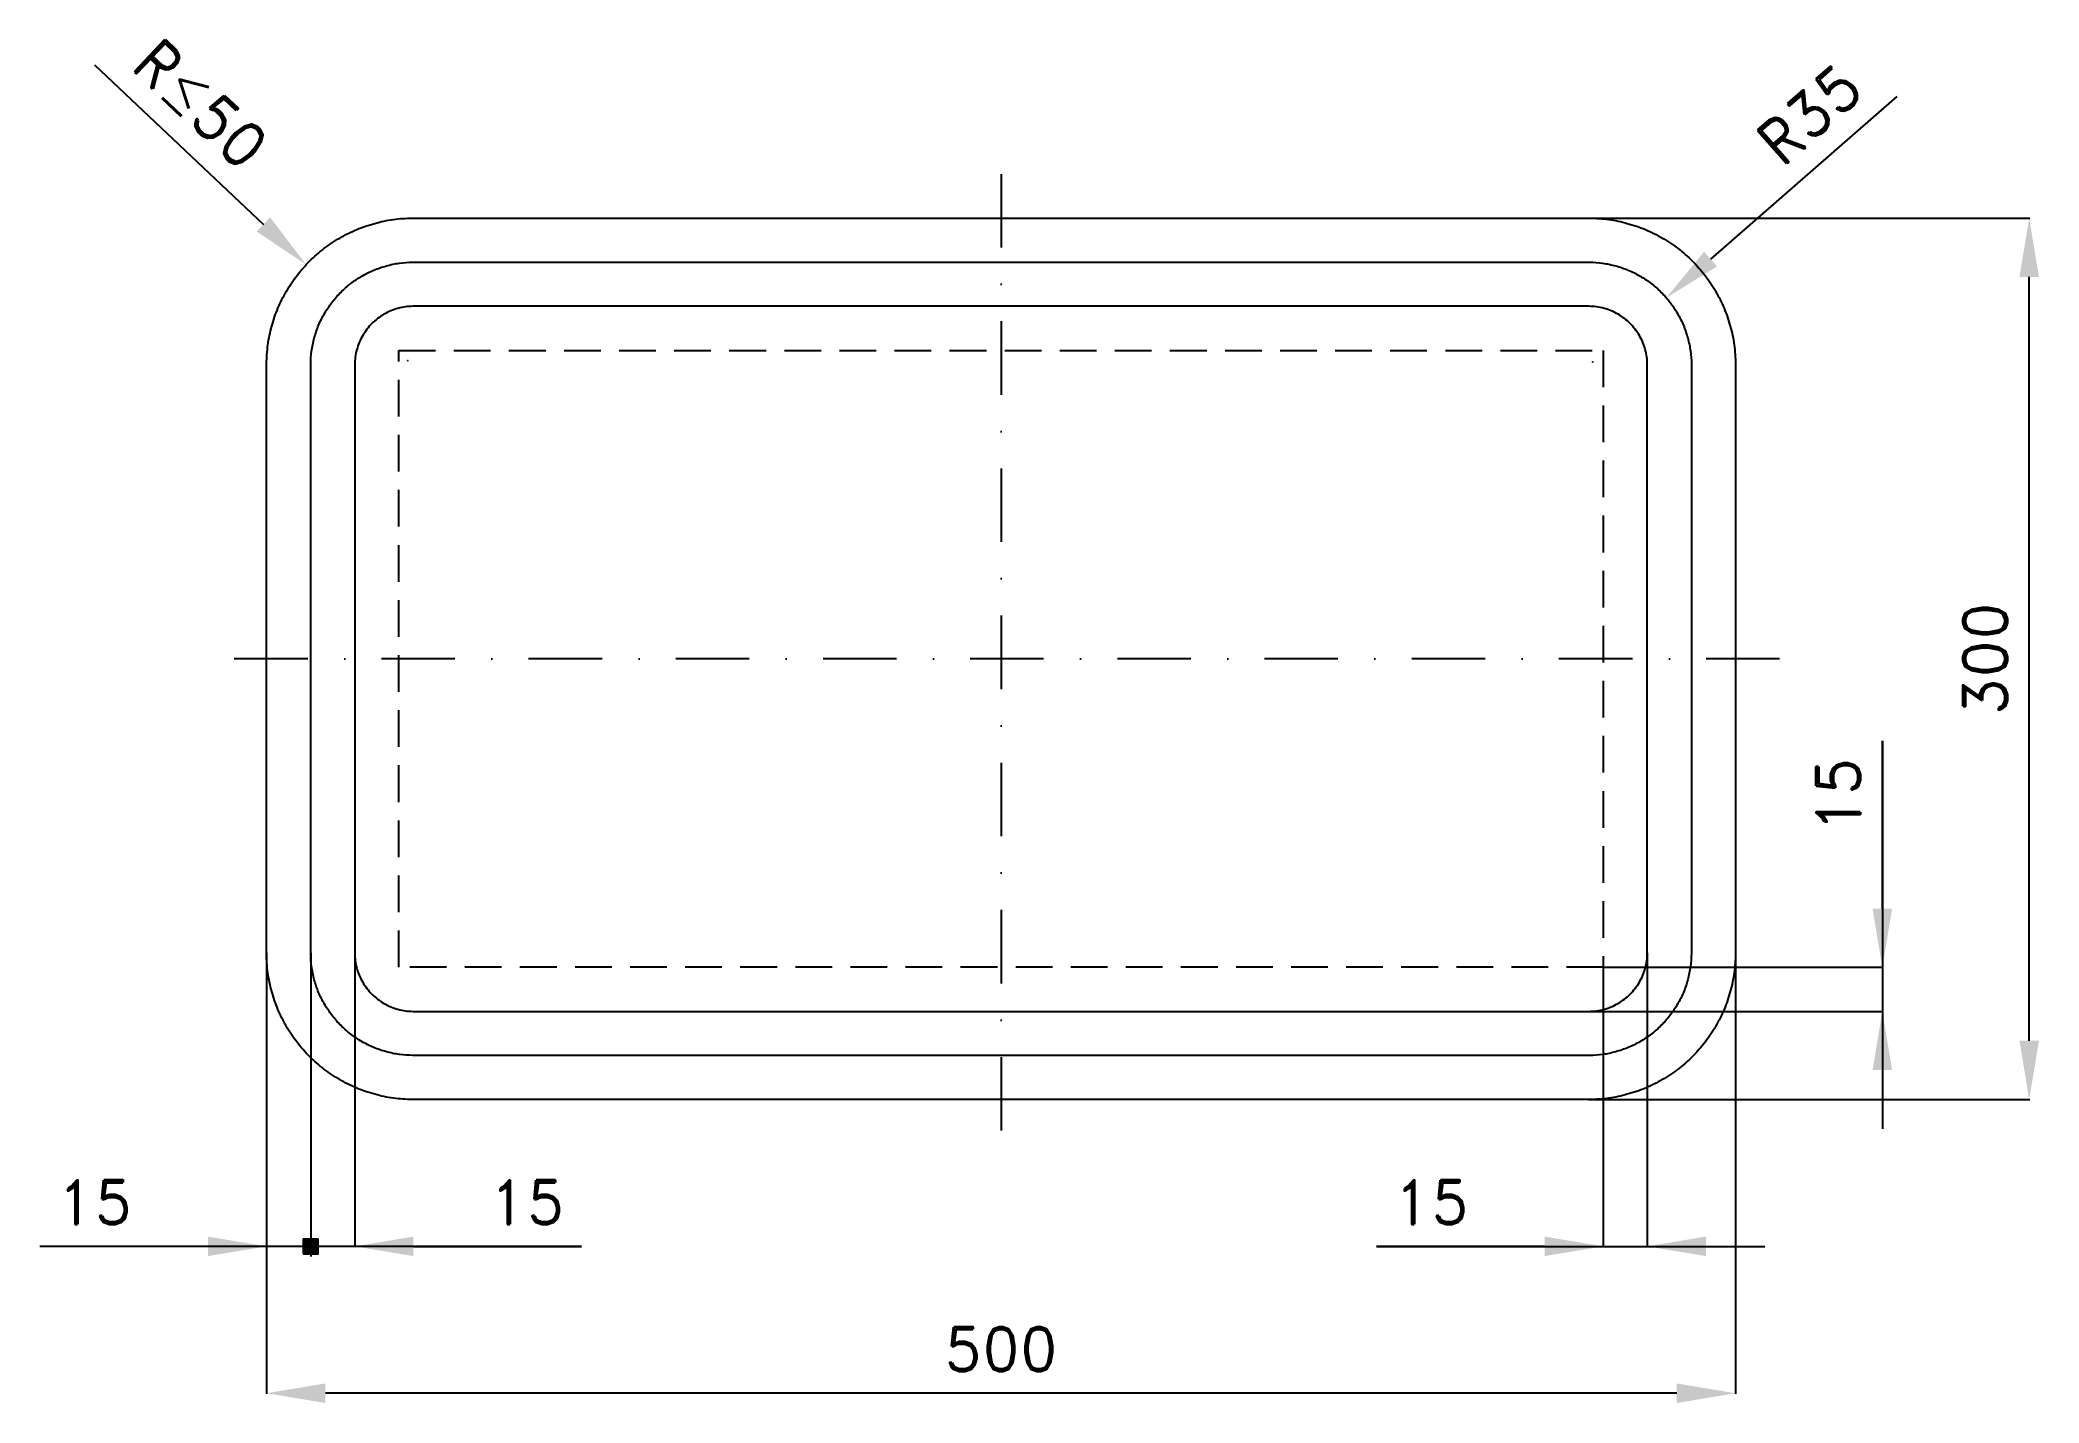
# Model space of a CAD drawing. Header units: millimetres. Extents: x -77 to 603, y -103 to 361.
import ezdxf

# ---------------------------------------------------------------- set-up
doc = ezdxf.new("R2010")
doc.units = ezdxf.units.MM
doc.header["$LTSCALE"] = 5
doc.linetypes.add('ČERCHOVANÁX2', pattern=[2, 1, -0.5, 0, -0.5])
doc.linetypes.add('ČÁRKOVANÁX2', pattern=[1.5, 1, -0.5])
doc.layers.add('Kóty', color=2, linetype='Continuous')
doc.layers.add('Značka', color=7, linetype='Continuous')
doc.styles.get("Standard").update_dxf_attribs({"font": 'romand.shx', "height": 15})
doc.dimstyles.get("Standard").update_dxf_attribs({"dimtxt": 15, "dimasz": 20, "dimexe": 0.18, "dimexo": 0.0625, "dimgap": 7.5, "dimtad": 1, "dimdec": 0, "dimzin": 0, "dimdsep": 46, "dimtxsty": 'Standard', "dimcen": 0.09, "dimadec": 0, "dimazin": 0, "dimtfac": 1, "dimtdec": 0, "dimtofl": 0, "dimtmove": 0, "dimatfit": 3, "dimfxl": 1, "dimtolj": 1, "dimtzin": 0, "dimarcsym": 0})

# ---------------------------------------------------------------- blocks, each defined once
blk = doc.blocks.new('*D0')
at = {"layer": 'Defpoints', "color": 0, "transparency": 16777216}
for p in [(0, 50), (500, 50), (0, -100)]:
    blk.add_point(p, dxfattribs=at)
at = {"layer": 'Kóty', "color": 0, "lineweight": -2, "transparency": 16777216}
for p, q in [((0, 49.94), (0, -100.18)), ((500, 49.94), (500, -100.18)), ((480, -100), (20, -100))]:
    blk.add_line(p, q, dxfattribs=at)
at = {"layer": 'Kóty', "color": 0, "transparency": 16777216}
for points in [[(20, -96.67), (20, -103.33), (0, -100)], [(480, -96.67), (480, -103.33), (500, -100)]]:
    blk.add_solid(points, dxfattribs=at)
at = {"layer": 'Kóty', "color": 0, "transparency": 16777216, "insert": (250, -85), "char_height": 15, "attachment_point": 5}
blk.add_mtext('\\A1;500', dxfattribs=at)
blk = doc.blocks.new('*D1')
at = {"layer": 'Defpoints', "color": 0, "transparency": 16777216}
for p in [(450, 300), (600, 300), (450, 0)]:
    blk.add_point(p, dxfattribs=at)
at = {"layer": 'Kóty', "color": 0, "lineweight": -2, "transparency": 16777216}
for p, q in [((450.06, 300), (600.18, 300)), ((600, 20), (600, 280)), ((450.06, 0), (600.18, 0))]:
    blk.add_line(p, q, dxfattribs=at)
at = {"layer": 'Kóty', "color": 0, "transparency": 16777216}
for points in [[(596.67, 280), (603.33, 280), (600, 300)], [(596.67, 20), (603.33, 20), (600, 0)]]:
    blk.add_solid(points, dxfattribs=at)
at = {"layer": 'Kóty', "color": 0, "transparency": 16777216, "insert": (585, 150), "char_height": 15, "attachment_point": 5, "rotation": 90}
blk.add_mtext('\\A1;300', dxfattribs=at)
blk = doc.blocks.new('*D2')
at = {"layer": 'Defpoints', "color": 0, "transparency": 16777216}
for p in [(476.46, 272.93), (451.45, 251.12)]:
    blk.add_point(p, dxfattribs=at)
at = {"layer": 'Kóty', "color": 0, "lineweight": -2, "transparency": 16777216}
for p, q in [((554.96, 341.4), (491.53, 286.08)), ((451.36, 251.12), (451.54, 251.12)), ((451.45, 251.03), (451.45, 251.21))]:
    blk.add_line(p, q, dxfattribs=at)
at = {"layer": 'Kóty', "color": 0, "transparency": 16777216}
blk.add_solid([(489.34, 288.59), (493.72, 283.57), (476.46, 272.93)], dxfattribs=at)
at = {"layer": 'Kóty', "color": 0, "transparency": 16777216, "insert": (525.19, 335.34), "char_height": 15, "attachment_point": 5, "rotation": 41.09482}
blk.add_mtext('\\A1;R35', dxfattribs=at)

msp = doc.modelspace()

# ---------------------------------------------------------------- hatches: boundary and pattern name
at = {"layer": 'Kóty'}
h = msp.add_hatch(color=256, dxfattribs=at)
h.dxf.hatch_style = 1
h.paths.add_polyline_path([(12.5, -52.5), (17.5, -52.5), (17.5, -47.5), (12.5, -47.5)])

# ---------------------------------------------------------------- linework, layer by layer
for p, q in [((-58.63, 352.16), (-1.08, 297.88)), ((47.96, 251.52), (48.14, 251.52)), ((48.05, 251.43), (48.05, 251.61)), ((550, 122.14), (550, -10)), ((550, 65), (550, 122.14)), ((0, 49.94), (0, -50.18)), ((15, 49.94), (15, -53.5)), ((15, 49.94), (15, -53.5)), ((15, 49.94), (15, -53.5)), ((15, 49.94), (15, -53.5)), ((30, 49.94), (30, -50.18)), ((470, 49.94), (470, -50.18)), ((455, 44.94), (455, -50.18)), ((455.06, 45), (550.18, 45)), ((450.06, 30), (550.18, 30)), ((107.14, -50), (-77.14, -50)), ((50, -50), (107.14, -50)), ((377.86, -50), (510, -50)), ((435, -50), (377.86, -50))]:
    msp.add_line(p, q, dxfattribs=at)
msp.add_lwpolyline([(12.5, -52.5), (17.5, -52.5), (17.5, -47.5), (12.5, -47.5)], close=True, dxfattribs=at)
for points in [[(1.21, 300.3), (-3.37, 295.45), (13.47, 284.15)], [(546.67, 65), (553.33, 65), (550, 45)], [(546.67, 10), (553.33, 10), (550, 30)], [(-20, -46.67), (-20, -53.33), (0, -50)], [(50, -46.67), (50, -53.33), (30, -50)], [(435, -46.67), (435, -53.33), (455, -50)], [(490, -46.67), (490, -53.33), (470, -50)]]:
    msp.add_solid(points, dxfattribs=at)
at = {"layer": 'Značka', "color": 6, "linetype": 'ČERCHOVANÁX2', "lineweight": 25, "ltscale": 5}
for p, q in [((250, 315), (250, -15)), ((515, 150), (-15, 150))]:
    msp.add_line(p, q, dxfattribs=at)
at = {"layer": 'Značka', "color": 5}
for points in [[(50, 0), (49.8, 0), (49.61, 0, -0.03218), (43.15, 0.45, -0.035443), (36.81, 1.77, -0.036267), (30.67, 3.85, -0.03442), (24.89, 6.76, -0.033722), (19.5, 10.36, -0.034085), (14.64, 14.64, -0.034209), (10.35, 19.5, -0.034229), (6.76, 24.89, -0.034044), (3.87, 30.67, -0.033412), (1.77, 36.81, -0.034127), (0.43, 43.15, -0.036745), (0, 49.61), (0, 49.8), (0, 50), (0, 250), (0, 250.2), (0, 250.39, -0.03218), (0.45, 256.85, -0.035443), (1.77, 263.19, -0.036267), (3.85, 269.33, -0.034422), (6.76, 275.11, -0.033722), (10.36, 280.5, -0.034087), (14.64, 285.35, -0.034208), (19.5, 289.65, -0.034231), (24.89, 293.24, -0.034039), (30.67, 296.13, -0.033412), (36.81, 298.23, -0.034124), (43.15, 299.57, -0.036741), (49.61, 300), (49.8, 300), (50, 300), (450, 300), (450.2, 300), (450.39, 300, -0.032179), (456.85, 299.55, -0.035442), (463.19, 298.23, -0.036264), (469.33, 296.15, -0.034416), (475.11, 293.24, -0.033719), (480.5, 289.64, -0.034088), (485.35, 285.35, -0.034205), (489.65, 280.5, -0.034231), (493.24, 275.11, -0.034041), (496.13, 269.33, -0.033413), (498.23, 263.19, -0.034124), (499.57, 256.85, -0.036741), (500, 250.39), (500, 250.2), (500, 250), (500, 50), (500, 49.8), (500, 49.61, -0.032179), (499.55, 43.15, -0.035442), (498.23, 36.81, -0.036264), (496.15, 30.67, -0.034415), (493.24, 24.89, -0.033719), (489.64, 19.5, -0.034086), (485.35, 14.64, -0.034205), (480.5, 10.35, -0.03423), (475.11, 6.76, -0.034046), (469.33, 3.87, -0.033413), (463.19, 1.77, -0.034127), (456.85, 0.43, -0.036745), (450.39, 0), (450.2, 0), (450, 0), (50, 0)], [(50, 15), (49.86, 15), (49.73, 15, -0.03218), (45.21, 15.32, -0.035443), (40.76, 16.24, -0.036267), (36.47, 17.69, -0.034421), (32.42, 19.73, -0.033721), (28.65, 22.25, -0.034085), (25.25, 25.25, -0.034209), (22.25, 28.65, -0.034229), (19.73, 32.42, -0.034044), (17.71, 36.47, -0.033412), (16.24, 40.76, -0.034127), (15.3, 45.21, -0.036745), (15, 49.73), (15, 49.86), (15, 50), (15, 250), (15, 250.14), (15, 250.27, -0.032181), (15.32, 254.79, -0.035442), (16.24, 259.24, -0.036269), (17.69, 263.53, -0.034425), (19.73, 267.58, -0.033726), (22.25, 271.35, -0.03408), (25.25, 274.75, -0.034207), (28.65, 277.75, -0.03422), (32.42, 280.26, -0.034045), (36.47, 282.29, -0.03341), (40.76, 283.76, -0.034129), (45.21, 284.7, -0.036744), (49.73, 285), (49.86, 285), (50, 285), (450, 285), (450.14, 285), (450.27, 285, -0.032179), (454.79, 284.68, -0.035441), (459.24, 283.76, -0.036271), (463.53, 282.31, -0.034422), (467.58, 280.26, -0.033719), (471.35, 277.75, -0.034074), (474.75, 274.75, -0.034205), (477.75, 271.35, -0.034219), (480.26, 267.58, -0.034043), (482.29, 263.53, -0.033408), (483.76, 259.24, -0.03413), (484.7, 254.79, -0.036744), (485, 250.27), (485, 250.14), (485, 250), (485, 50), (485, 49.86), (485, 49.73, -0.032179), (484.68, 45.21, -0.035442), (483.76, 40.76, -0.036269), (482.31, 36.47, -0.034418), (480.26, 32.42, -0.033714), (477.75, 28.65, -0.034079), (474.75, 25.25, -0.034207), (471.35, 22.25, -0.034228), (467.58, 19.73, -0.034043), (463.53, 17.71, -0.03341), (459.24, 16.24, -0.034128), (454.79, 15.3, -0.036745), (450.27, 15), (450.14, 15), (450, 15), (50, 15)], [(50, 30), (450, 30), (450.08, 30), (450.16, 30, 0.032179), (452.74, 30.18, 0.035444), (455.28, 30.71, 0.036265), (457.73, 31.54, 0.034417), (460.04, 32.71, 0.033718), (462.2, 34.14, 0.03408), (464.14, 35.86, 0.034213), (465.86, 37.8, 0.034222), (467.29, 39.95, 0.034048), (468.45, 42.27, 0.033405), (469.29, 44.72, 0.034129), (469.83, 47.26, 0.036741), (470, 49.84), (470, 49.92), (470, 50), (470, 250), (470, 250.08), (470, 250.16, 0.032179), (469.82, 252.74, 0.035443), (469.29, 255.28, 0.036259), (468.46, 257.73, 0.034409), (467.29, 260.04, 0.033719), (465.86, 262.2, 0.034073), (464.14, 264.14, 0.034214), (462.2, 265.86, 0.034226), (460.04, 267.29, 0.03405), (457.73, 268.45, 0.033407), (455.28, 269.29, 0.034128), (452.74, 269.83, 0.036741), (450.16, 270), (450.08, 270), (450, 270), (50, 270), (49.92, 270), (49.84, 270, 0.032179), (47.26, 269.82, 0.035442), (44.72, 269.29, 0.036259), (42.27, 268.46, 0.034414), (39.95, 267.29, 0.03372), (37.8, 265.86, 0.034079), (35.86, 264.14, 0.03421), (34.14, 262.2, 0.034232), (32.71, 260.04, 0.034046), (31.55, 257.73, 0.033413), (30.71, 255.28, 0.034126), (30.17, 252.74, 0.036744), (30, 250.16), (30, 250.08), (30, 250), (30, 50), (30, 49.92), (30, 49.84, 0.032179), (30.18, 47.26, 0.035443), (30.71, 44.72, 0.036265), (31.54, 42.27, 0.034421), (32.71, 39.95, 0.033719), (34.14, 37.8, 0.034086), (35.86, 35.86, 0.034208), (37.8, 34.14, 0.034229), (39.95, 32.71, 0.034044), (42.27, 31.55, 0.033412), (44.72, 30.71, 0.034128), (47.26, 30.17, 0.036744), (49.84, 30), (49.92, 30), (50, 30)]]:
    msp.add_lwpolyline(points, format="xyb", dxfattribs=at)
at = {"layer": 'Značka', "color": 7, "linetype": 'ČÁRKOVANÁX2', "ltscale": 2.5}
msp.add_lwpolyline([(45, 45), (45, 255), (455, 255), (455, 45), (45, 45)], dxfattribs=at)

# ---------------------------------------------------------------- texts
at = {"layer": 'Kóty', "char_height": 15, "attachment_point": 5}
for s, insert, rotation in [('\\A1;R{\\A0;≤}50', (-22.4, 338.89), 316.66754), ('\\A1;15', (535, 103.57), 90)]:
    msp.add_mtext(s, dxfattribs=dict(at, insert=insert, rotation=rotation))
for insert in [(-58.57, -35), (88.57, -35), (396.43, -35)]:
    msp.add_mtext('\\A1;15', dxfattribs=dict(at, insert=insert))

# ---------------------------------------------------------------- dimensions: what is measured, and where the dimension line sits
at = {"layer": 'Kóty'}
dim = msp.add_radius_dim(center=(451.45, 251.12), mpoint=(476.46, 272.93), text='R35', dimstyle='Standard', dxfattribs=at)
dim.commit()
dim.dimension.update_dxf_attribs({"geometry": '*D2', "text_midpoint": (535.05, 324.03), "dimtype": 164})
dim = msp.add_linear_dim(base=(600, 300), p1=(450, 0), p2=(450, 300), angle=90, dimstyle='Standard', dxfattribs=at)
dim.commit()
dim.dimension.update_dxf_attribs({"geometry": '*D1', "text_midpoint": (585, 150)})
dim = msp.add_linear_dim(base=(0, -100), p1=(500, 50), p2=(0, 50), dimstyle='Standard', dxfattribs=at)
dim.commit()
dim.dimension.update_dxf_attribs({"geometry": '*D0', "text_midpoint": (250, -85)})

doc.saveas('drawing.dxf')
